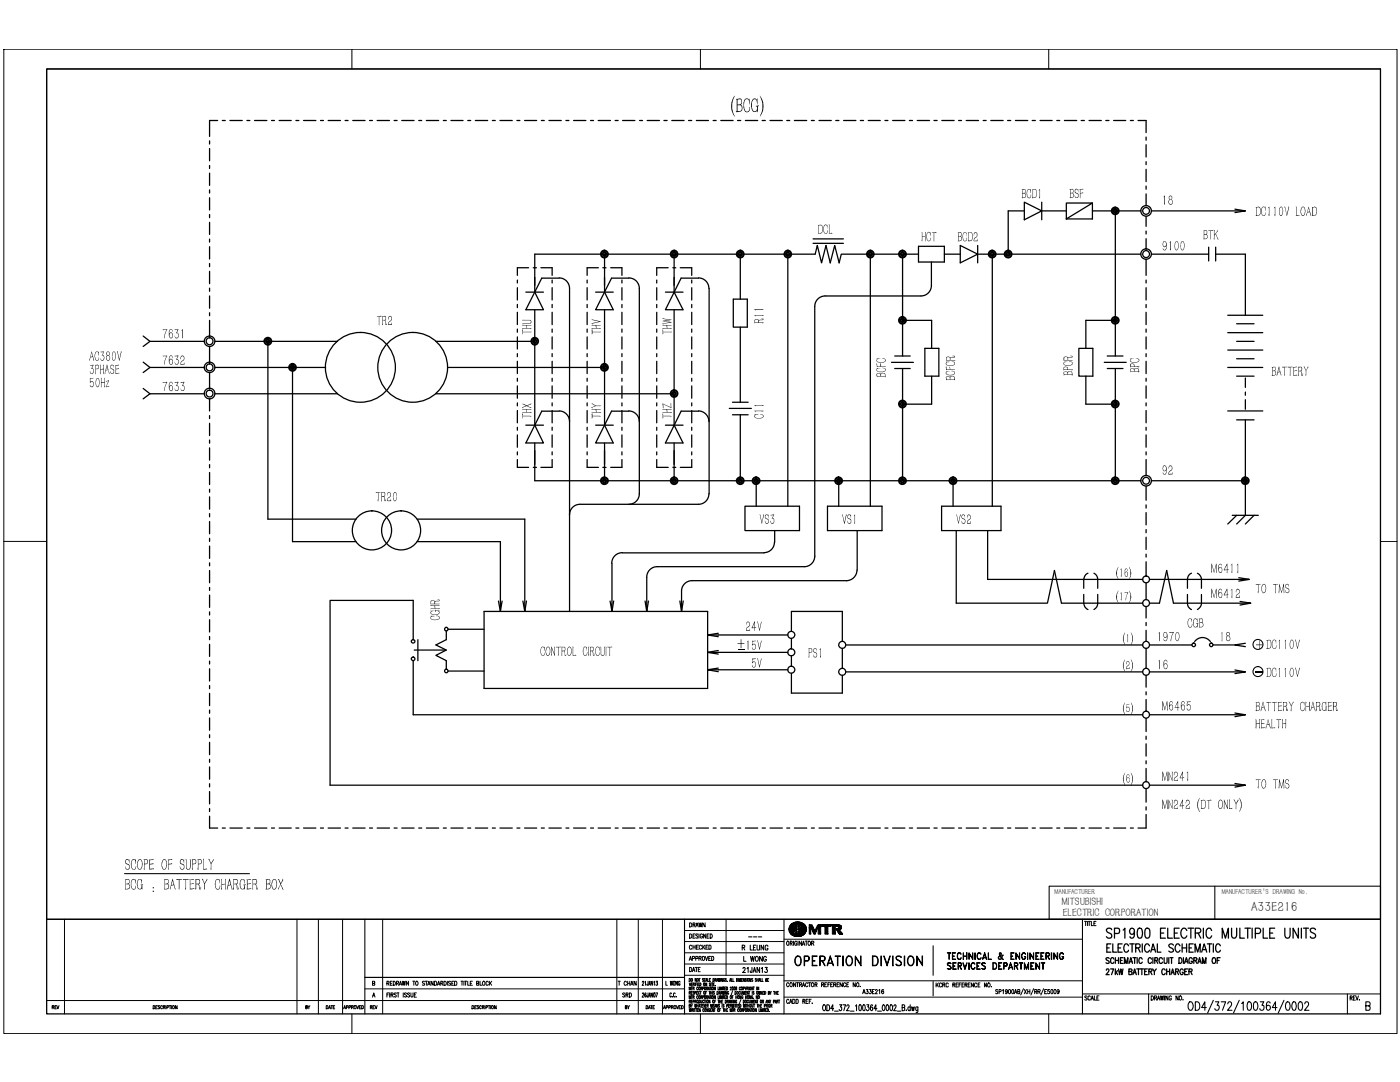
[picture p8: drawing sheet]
<svg xmlns="http://www.w3.org/2000/svg" width="279mm" height="216mm" viewBox="0 0 279 216" stroke-linecap="round" stroke-linejoin="round" font-family="sans-serif">
<defs><g id="words">
<text font-size="20.3" x="240.1" y="52.2">~1</text>
<g font-size="15">
<text x="167" y="133.7">i</text>
<text x="223.9" y="133.7">:::E~:::::</text>
</g>
<text font-size="13.6" x="161.7" y="101.3">I</text>
<text font-size="12.2" x="246.6" y="92.5">T</text>
<text font-size="11.2" x="146.6" y="101.3">·r</text>
<g font-size="10.1">
<text x="113.4" y="101.3">f</text>
<text x="119.6" y="101.3">•</text>
</g>
<text font-size="9.8" x="157.1" y="133.7">f&quot;'</text>
<g font-size="8.5">
<text x="106.3" y="77.5">I</text>
<text x="113.2" y="77.5">I</text>
<text x="173.2" y="77.5">I</text>
</g>
<g font-size="8.3">
<text x="179" y="101.3">•</text>
<text x="221.5" y="101.3">•</text>
</g>
<g font-size="8">
<text x="57.4" y="77.5">T (</text>
<text x="244.7" y="77.5">1</text>
</g>
<g font-size="7.7">
<text x="126.3" y="101.3">J • J</text>
<text x="140.9" y="133.7">1:</text>
</g>
<g font-size="7.1">
<text x="159.1" y="105">I</text>
<text x="164.7" y="105">I</text>
<text x="175.7" y="105">I</text>
<text x="199.4" y="105">I</text>
</g>
<g font-size="6.8">
<text x="178.4" y="77.5">T</text>
<text x="220.8" y="77.5">T</text>
<text x="227.6" y="101.3">y~</text>
</g>
<text font-size="6.7" x="153.2" y="111.5">J</text>
<text font-size="6.4" x="32.3" y="77.5">~:~:</text>
<g font-size="6">
<text x="102.8" y="77.5">!</text>
<text x="109.8" y="77.5">!</text>
<text x="116.8" y="77.5">!</text>
<text x="130.7" y="77.5">!</text>
<text x="137.6" y="77.5">!</text>
</g>
<g font-size="5.6">
<text x="85.7" y="119.7">g</text>
<text x="208.9" y="119.7">. . . . ....</text>
</g>
<g font-size="4.6">
<text x="136.4" y="186.7">I</text>
<text x="137.5" y="186.7">&quot;'&quot;</text>
<text x="156.2" y="186.7">I</text>
</g>
<text font-size="4.4" x="226.9" y="164.3">J</text>
<g font-size="3.8">
<text x="24.9" y="173.6">SCOPE OF SUPPLY</text>
<text x="24.8" y="177.5">BCG , BATTERY CHARGER BOX</text>
</g>
<g font-size="3.7">
<text x="41.5" y="24.9">r---------------------------------------------------------------------------7</text>
<text x="74.9" y="101.3">mao</text>
<text x="168" y="105">vs</text>
<text x="187.6" y="105">lvs2</text>
<text x="41.5" y="164.3">L___________________________________________________________________________</text>
</g>
<text font-size="3.5" x="228.4" y="31.5">I</text>
<g font-size="3.1">
<text x="220.6" y="187.4">SP1900 ELECTRIC MULTIPLE UNITS</text>
<text x="156.9" y="192.7">os,~;~RATION DIVISION I</text>
<text x="188.9" y="192.7">~~~gt- MGri~~RING</text>
</g>
<g font-size="3">
<text x="232.1" y="40.9">18</text>
<text x="250.5" y="43.1">lXl11 OV LOAD</text>
<text x="103" y="65.1">l;:,,I</text>
<text x="130.9" y="65.1">l~I</text>
<text x="146.1" y="65.1">LJ&quot;&quot;</text>
<text x="250.5" y="145.4">HEALTH</text>
</g>
<g font-size="2.9">
<text x="157.4" y="186.9">_MTR.</text>
<text x="237" y="201.2">0D4/372/100364/0002</text>
</g>
<g font-size="2.8">
<text x="223.9" y="142.2">fil_t</text>
<text x="249.7" y="181.7">A33E216</text>
<text x="220.7" y="190.2">ELECTRICAL SCHEMATIC</text>
</g>
<g font-size="2.7">
<text x="32.3" y="67.6">7631</text>
<text x="151.6" y="105">VS3</text>
<text x="170.3" y="105">I</text>
<text x="239.5" y="119.7">. M64I</text>
<text x="241.4" y="118.4">---;--To TMS</text>
<text x="241.6" y="114.4">M641 I</text>
<text x="148.8" y="125.9">24V</text>
<text x="231.8" y="142.2">M6465</text>
<text x="250.5" y="142.2">BATTERY CHARGER</text>
<text x="250.5" y="157.3">TO TMS</text>
</g>
<g font-size="2.6">
<text x="231.8" y="155.8">MN241</text>
<text x="231.8" y="161.5">MN242 (OT ONLY)</text>
</g>
<text font-size="2.5" x="228.4" y="110.7">1</text>
<g font-size="2.2">
<text x="211.9" y="180.6">MITSUBISHI</text>
<text x="212.1" y="182.7">ELECTRIC CORPORATION</text>
</g>
<g font-size="2.1">
<text x="228.5" y="77.5">1</text>
<text x="198" y="193.1">0</text>
<text x="220.5" y="194.6">27kW MllIRI' awlGER</text>
<text x="133.6" y="199.1">c.c.</text>
</g>
<text font-size="2" x="220.5" y="192.4">SCHEIIAllC aRCUr DINllWI IF</text>
<text font-size="1.7" x="148" y="189.7">R LENI</text>
<g font-size="1.5">
<text x="228.5" y="161.8">I</text>
<text x="210.5" y="178.4">MANUFACTURER</text>
<text x="243.8" y="178.4">MANUFACTURER'S DRAWING No.</text>
<text x="127.3" y="199.1">l26.1AND7I</text>
</g>
<g font-size="1.4">
<text x="228.5" y="28.1">I</text>
<text x="228.5" y="138.8">I</text>
<text x="137.6" y="186.9">DESIGNED</text>
<text x="149.3" y="186.9">_</text>
<text x="74.3" y="199.1">A</text>
<text x="76.3" y="199.1">IFlRSTISSUE</text>
<text x="124.2" y="199.1">SRD</text>
<text x="198.6" y="198.4">SP1900AB/XH/RR/E5009</text>
<text x="269.4" y="200.1">REV,</text>
</g>
<g font-size="1.3">
<text x="186.8" y="197">KCRCREFERENCENO.</text>
<text x="216.4" y="199.6">SCA~</text>
</g>
</g></defs>
<g fill="none" stroke="#000" stroke-width=".25">
<path d="M9.3 13.8h266.2v188.5h-266.2zM41.8 24v3.2M41.8 28.1v.6M41.8 29.6v2.5M41.8 33v.6M41.8 34.5v2.5M41.8 37.9v.6M41.8 39.5v2.4M228.7 24v2.5M228.7 32.3v.6M228.7 33.8v2.4M228.7 37.1v.7"/>
<path d="M228.7 38.7v2.4M41.8 42.8v.6M41.8 44.4v2.4M41.8 47.7v.6M41.8 49.2v2.5M41.8 52.6v.6M41.8 54.1v2.5M41.8 57.5v.6M41.8 59.1v2.4M103.3 55.9v.6M103.3 57.4v2.5M104.9 58.3h3.6"/>
<path d="M105.5 53.4h-2.2v1.5M106.4 53.4h.7M107.9 53.4h2.3v1.5M110.2 55.9v.6M110.2 57.4v2.5M117.2 55.9v.6M117.2 57.4v2.5M118.9 58.3h3.5M119.4 53.4h-2.2v1.5M120.3 53.4h.6M120.6 55.4v2.9l1.8 3.5h-3.5l3.1-6.3h3.5M120.6 50.7v6.2"/>
<path d="M121.9 53.4h2.2v1.5M124.1 55.9v.6M124.1 57.4v2.5M125.5 55.5a2.1 2.1 0 0 1 2.1 2.1v41M131.1 55.9v.6M131.1 57.4v2.5M132.8 58.3h3.5M133.3 53.4h-2.2v1.5M134.3 53.4h.6M134.5 50.7v7.6l1.8 3.5h-3.5l3.1-6.3h3.5a2.02 2.02 0 0 1 2.1 2.1v41M135.8 53.4h2.2v1.5M138 55.9v.6"/>
<path d="M138 57.4v2.5M146.3 59.7h2.8v5.6h-2.8zM147.7 50.7v9M157.2 50.7v50.3M162.3 47.7h6M162.3 48.6h6M173.7 50.7v50.3M180.1 50.7v20.3M183.3 49.1h5.2v3.2h-5.2zM183.3 50.7h-15.4l-.4 1.8-.9-3.5-.9 3.5-.9-3.5-.8 3.5-.9-3.5-.4 1.7h-56v7.6l1.8 3.5h-3.6l3.2-6.3h3.5a2.02 2.02 0 0 1 2.1 2.1v64.4M185.9 52.3v4.6a2.09 2.09 0 0 1-2.1 2.2h-19.1a2.08 2.08 0 0 0-2.1 2M188.5 50.7h3.1"/>
<path d="M191.6 49l3.5 1.7-3.5 1.8zM195.1 50.7h32.6M195.1 49v3.5M198 50.7v50.3M204.4 40.3l3.5 1.8-3.5 1.8zM204.4 42.1h-3.2v8.6M207.9 42.1h4.9M207.9 40.3v3.6M212.8 40.5h5.2l-5.2 3.2zM218 40.5v3.2h-5.2M218 42.1h9.7M222.6 42.1v28.9"/>
<path d="M228.7 43.1v2.1M228.7 46.1v.6M228.7 47.6v2.1M228.7 51.7v3.2M228.7 55.9v.6M228.7 57.4v2.5M229.8 50.7h11.4M229.8 42.1h18.7M248.5 50.7v12.2M28.6 72.3l1.3 1-1.3 1M28.6 67.1l1.3 1-1.3 1M28.6 77.5l1.3 1.1"/>
<path d="M29.9 78.6h10.9M29.9 73.3h10.9M29.9 68.1h10.9M29.9 78.6l-1.3 1M41.8 62.4v.6M41.8 63.9v3.2M41.8 69.1v3.2M41.8 74.3v3.2M41.8 79.6v2.4M42.9 78.6h24.5M42.9 73.3h22.1M42.9 68.1h24.5"/>
<path d="M53.5 68.1v35.5h17.5M58.4 73.3v34.8h12.6M87 78.6h47.5M87 68.1h19.7M89.3 73.3h31.3M103.3 60.7v.7M103.3 67.2v2.4M103.3 70.6v.6M106.7 61.8v23l1.8 3.6h-3.6l3.2-6.4h3.5a2.04 2.04 0 0 1 2.1 2.1M110.2 60.7v.7M110.2 62.3v2.5M110.2 65.7v.6"/>
<path d="M110.2 67.2v2.4M117.2 60.7v.7M117.2 62.3v2.5M117.2 65.7v.6M117.2 67.2v2.4M120.6 61.8v23l1.8 3.6h-3.5l3.1-6.4h3.5M124.1 60.7v.7M124.1 62.3v2.5M124.1 65.7v.6M124.1 67.2v2.4M124.1 70.6v.6M124.1 72.1v2.4"/>
<path d="M124.1 75.5v.6M124.1 77v2.5M131.1 60.7v.7M131.1 65.7v.6M131.1 67.2v2.4M131.1 70.6v.6M134.5 61.8v23l1.8 3.6h-3.5l3.1-6.4h3.5a2.11 2.11 0 0 1 2.1 2.1M138 60.7v.7M138 62.3v2.5M138 65.7v.6M138 67.2v2.4M138 70.6v.6"/>
<path d="M147.7 65.3v15M162.6 61.2v49.8M180.1 63.9h5.8v5.6M180.1 73.5v22.4M184.6 69.5h2.8v5.6h-2.8zM185.9 75.1v5.5h-5.8M215.3 69.5h2.8v5.6h-2.8zM216.7 75.1v5.5h5.9M222.6 73.5v22.4M222.6 63.9h-5.9v5.6M228.7 60.7v.7M228.7 62.3v2.5"/>
<path d="M228.7 65.7v.6M228.7 67.2v2.4M228.7 70.6v.6M228.7 72.1v2.4M228.7 77v2.5M245 73.3h7M245 66.4h7M245 69.9h7M245 62.9h7M246.8 68.1h3.5M246.8 64.6h3.5M248.5 79.8v1.9"/>
<path d="M41.8 82.9v.6M41.8 84.5v2.4M41.8 87.8v.6M41.8 89.4v2.4M41.8 92.7v.6M41.8 94.3v2.4M41.8 97.6v.6M41.8 99.1v2.5M103.3 80.4v.6M103.3 81.9v2.5M103.3 85.3v.6M103.3 86.8v2.4"/>
<path d="M103.3 90.2v.6M103.3 91.7v1.6h2.2M104.9 84.8h3.6M106.4 93.3h.7M106.7 88.4v7.5h121M107.9 93.3h2.3M110.2 80.4v.6M110.2 81.9v2.5M110.2 85.3v.6M110.2 86.8v2.4M110.2 90.2v.6M117.2 80.4v.6"/>
<path d="M117.2 81.9v2.5M117.2 85.3v.6M117.2 86.8v2.4M117.2 90.2v.6M118.9 84.8h3.5M120.6 88.4v7.5M124.1 80.4v.6M124.1 81.9v2.5M124.1 85.3v.6M124.1 86.8v2.4M124.1 90.2v.6M124.1 91.7v1.6"/>
<path d="M125.5 82a2.12 2.12 0 0 1 2.1 2.1M131.1 80.4v.6M131.1 81.9v2.5M131.1 85.3v.6M131.1 86.8v2.4M131.1 90.2v.6M131.1 91.7v1.6M132.8 84.8h3.5M134.5 88.4v7.5M138 80.4v.6M138 81.9v2.5M138 85.3v.6"/>
<path d="M138 86.8v2.4M138 90.2v.6M138 91.7v1.6M145.5 81.5h4.4M146.2 82.8h3.1M146.2 80.3h3.1M147.7 82.8v13.1M190.2 95.9v5.1M228.7 80.4v.6M228.7 81.9v2.5M228.7 85.3v.6M228.7 86.8v2.4"/>
<path d="M228.7 90.2v.6M228.7 91.7v3.2M229.8 95.9h18.7M248.5 83.8v19l-1.7 1.8M41.8 102.5v.6M41.8 104.1v2.4M41.8 107.4v.6M41.8 109v2.4M41.8 112.3v.6M41.8 113.8v2.5M41.8 117.2v.6M41.8 118.7v2.5"/>
<path d="M83.3 108.1h16.6v13.9M83.3 103.6h21.4v18.4M99.5 119.9l.4 2.1 .3-2.1M104.4 119.9l.3 2.1 .4-2.1M115.8 100.6h23.6M122.1 112.4v9.6l-.3-2.1M122.5 119.9l-.4 2.1M124.2 110.3h28.3M124.2 110.3a2.1 2.1 0 0 0-2.1 2.1M128.7 119.9l.4 2.1 .3-2.1M129.1 115.2v6.8M135.7 119.9l.3 2.1 .4-2.1"/>
<path d="M136 118v4M138.1 115.9a2.08 2.08 0 0 0-2.1 2M138.1 115.9h30.9M159.6 101h-10.9v4.9h10.9M162.6 111a2.09 2.09 0 0 1-2.1 2.1h-29.4a2.08 2.08 0 0 0-2 2M165.1 105.9h10.9M165.1 101h10.9M171 113.7a2.12 2.12 0 0 1-2.1 2.2M171.1 105.9v7.8M190.8 105.9v14.5h18.2l1.4-6.6 1.4 6.6h16.2M197.1 105.9v9.7h30.9M199.8 101h-11.9v4.9h11.9"/>
<path d="M217.1 114.4a1.28 1.28 0 0 0-.8 1.2v1.8M218.3 114.4h.1a1.33 1.33 0 0 1 .7 1.2v1.8M228.7 105.7v.6M228.7 107.2v2.4M228.7 112.1v2.8M228.7 116.3v3.3M229.4 115.6h19.9M237.8 114.4a1.2 1.2 0 0 0-.8 1.2v1.8M239 114.4h.1a1.49 1.49 0 0 1 .7 1.2v1.8M245.9 102.8h5.2M246.8 102.8l-1.8 1.8M247.2 115.3l2.1 .3-2.1 .4"/>
<path d="M250.3 102.8l-1.8 1.8M41.8 122.1v.6M41.8 123.7v2.4M41.8 127v.6M41.8 128.6v2.4M41.8 131.9v.6M41.8 133.4v2.5M41.8 136.8v.6M41.8 138.3v2.5M82.5 127.6v-7.8h-16.6v36.9h162.1M82.5 131.8v10.8h145.5M82.7 129.7h6.4"/>
<path d="M83.4 127.6v4.2M89.1 125.9v1.7l-2.1 1.1 2.1 1-2.1 1.1 2.1 1v1.8M89.4 133.9h7.2M89.4 125.6h7.2M96.6 122h44.6v15.4h-44.6zM143.3 133.6h13.9M143.3 130.2h13.9M143.3 126.7h13.9M157.9 134.4v3.9h10.2M168.1 122h-10.2v4M168.8 134.1h59.2M168.8 128.7h59.2"/>
<path d="M229.4 120.4h2l1.4-6.6 1.4 6.6M41.8 141.7v.6M41.8 143.3v2.4M41.8 146.6v.6M41.8 148.1v2.5M41.8 151.5v.6M41.8 153v2.5M41.8 156.4v.6M41.8 157.9v2.5M228.7 143.3v2.7M228.7 146.9v.6M228.7 148.4v2.5"/>
<path d="M228.7 151.8v.6M228.7 153.3v2.7M228.7 157.4v2.7M229.4 142.6h19.1M229.4 156.7h19.1M246.5 142.3l2 .3-2 .4M246.5 156.3l2 .4-2 .4M9.3 183.4h266.2"/>
<circle cx="228.7" cy="50.7" r="1.05"/>
<circle cx="228.7" cy="42.1" r=".68"/>
<circle cx="228.7" cy="42.1" r="1.06"/>
<circle cx="228.7" cy="50.7" r=".69"/>
<circle cx="41.8" cy="73.3" r="1.05"/>
<circle cx="41.8" cy="68.1" r="1.05"/>
<circle cx="41.8" cy="78.5" r=".68"/>
<circle cx="41.8" cy="78.5" r="1.06"/>
<circle cx="41.8" cy="73.3" r=".69"/>
<circle cx="41.8" cy="68.1" r=".69"/>
<circle cx="71.9" cy="73.3" r="7"/>
<circle cx="82.4" cy="73.3" r="7"/>
<circle cx="228.7" cy="95.9" r=".68"/>
<circle cx="228.7" cy="95.9" r="1.06"/>
<circle cx="74.2" cy="105.8" r="3.9"/>
<circle cx="80.1" cy="105.8" r="3.9"/>
<circle cx="228.7" cy="115.6" r=".68"/>
<circle cx="82.4" cy="128" r=".35"/>
<circle cx="82.4" cy="131.5" r=".36"/>
<circle cx="89.1" cy="133.9" r=".35"/>
<circle cx="89.1" cy="125.5" r=".35"/>
<circle cx="228.7" cy="156.7" r=".69"/>
</g>
<g fill="none" stroke="#000" stroke-width=".21">
<path d="M24.8 174.3h25M209.4 176.8h66.1v6.6h-66.1zM242.4 176.8v6.6M72.8 183.4v18.9M136.6 183.4v18.9M148.3 193.3a.22 .22 0 0 1 .3-.2 .22 .22 0 0 1 .1 .3l-.5 .7h.6M148.4 190.8v1h.5M149.1 193.3l.2-.3v1.1M149.8 190.8l.2 1 .2-1 .2 1 .1-1M150.1 193v.9l-.2 .2-.1-.1-.1-.3M150.3 194.1l.3-1.1 .3 1.1M150.4 186.9h.6"/>
<path d="M150.4 193.7h.3M150.9 190.9a.45 .45 0 0 1 .5 .4 .45 .45 0 0 1-.5 .5l-.2-.2zM151.3 186.9h.7M151.6 193v1.1l-.5-1.1v1.1M152 193.3l.1-.3v1.1M152.1 190.8v1l-.5-1v1M152.7 193h.4l-.2 .4a.3 .3 0 0 1 .2 .5 .3 .3 0 0 1-.4 0l-.1-.1M153 191.1l-.2-.2a.45 .45 0 0 0-.5 .3 .45 .45 0 0 0 .2 .5l.1 .1 .3-.1 .1-.3h-.3M156.5 183.4v18.9M186.2 188.7v5.9M186.2 195.8v2.9M216 183.4v18.9"/>
<path d="M164.3 200.7l.1-.2a.67 .67 0 0 1 0 1.2l-.2-.5zM165 200.5a.59 .59 0 0 1 .6 .6 .59 .59 0 0 1-.6 .6zM166.4 201.3h-.6l.4-.8v1.2M166.5 201.8h.8M167.6 200.5h.4l-.3 .4a.35 .35 0 0 1 .3 .4 .35 .35 0 0 1-.4 .3l-.1-.2M168.2 200.5h.5l-.3 1.2M169 200.8v-.2a.24 .24 0 0 1 .4 0 .24 .24 0 0 1 0 .3l-.4 .8h.5M169.7 201.8h.7M170.7 200.7l.2-.2v1.2M171.5 200.6l.1-.1a.73 .73 0 0 1 0 1.2l-.2-.3zM172.3 200.6l.1-.1a.73 .73 0 0 1 0 1.2l-.2-.3zM173 200.5h.4l-.2 .4a.35 .35 0 0 1 .2 .5 .35 .35 0 0 1-.5 .1v-.1"/>
<path d="M174.2 200.7l-.2-.2a.73 .73 0 0 0-.1 1.2l.3-.2v-.4l-.3-.2-.2 .4M175 201.3h-.6l.4-.8v1.2M175.1 201.8h.8M176.2 200.6l.1-.1a.73 .73 0 0 1 0 1.2l-.2-.5zM177 200.6v-.1a.68 .68 0 0 1 0 1.2l-.2-.5zM177.7 200.6l.1-.1a.68 .68 0 0 1 0 1.2l-.2-.5zM178.4 200.8v-.2a.24 .24 0 0 1 .4 0 .24 .24 0 0 1 0 .3l-.4 .8h.5M179.1 201.8h.7M180 201h.5l.1-.4-.6-.1v1.2l.6-.2v-.3l-.2-.2M180.9 201.5h.1M181.7 201l-.1-.1a.39 .39 0 0 0-.4 .4 .39 .39 0 0 0 .3 .4l.2-.2M181.7 200.5v1.2"/>
<path d="M181.9 200.9l.2 .8 .1-.8 .1 .8 .2-.8M183.2 200.9v1l-.4 .1M183.2 201l-.1-.1a.39 .39 0 0 0-.4 .4 .39 .39 0 0 0 .3 .4l.2-.2M272.6 200.7h.7v-.7l-.7-.1v1.7l.7-.1 .1-.6-.3-.2"/>
</g>
<g fill="#000">
<path d="M146.6 19.1v.1l-.5 1.4v1.2l.6 1.4-.4-.4-.4-1.2 .1-1.2zM148.7 19.7l.5-.1 .3 .3 .1-.2v1.1l-.1-.4a.49 .49 0 0 0-.5-.6 .49 .49 0 0 0-.5 .6v1.3l.2 .4 .3 .2a.59 .59 0 0 0 .6-.7l.1-.3-.1 .4a.61 .61 0 0 1-.5 .7 .61 .61 0 0 1-.6-.7l-.1-1.3zM150.2 19.8l.5-.2 .3 .3 .2-.3v1.2l-.2-.4a.47 .47 0 0 0-.4-.6 .47 .47 0 0 0-.5 .6v1.1l.1 .4a.47 .47 0 0 0 .7 .2 .47 .47 0 0 0 .2-.6v-.2l-.3-.2 .5-.1 .2 .2h-.2v1.2l-.2-.4a.54 .54 0 0 1-.6 .3 .54 .54 0 0 1-.5-.5l-.1-1.1zM151.6 19.1l.6 1 .2 1.1-.1 .8-.6 1.2 .4-1.4v-1.2zM205 37.9l.2-.2h.3l.2 .2v-.2v.8v-.2a.36 .36 0 0 0-.4-.5 .36 .36 0 0 0-.3 .6l.1 .7a.33 .33 0 0 0 .4 .3 .33 .33 0 0 0 .2-.4l.1-.1-.1 .5a.47 .47 0 0 1-.7 0 .47 .47 0 0 1-.1-.6zM207.4 37.8l.2-.1-.1 1.9-.1-.2zM214.6 37.7h.3l.2 .2 .1-.2v.7l-.1-.3a.32 .32 0 0 0-.3-.3 .32 .32 0 0 0-.3 .4 .32 .32 0 0 0 .3 .3l.4 .2 .1 .4a.38 .38 0 0 1-.4 .4 .38 .38 0 0 1-.4-.4v-.2v.2a.34 .34 0 0 0 .6 .1 .34 .34 0 0 0-.2-.5l-.1-.1a.57 .57 0 0 1-.2-.9zM215.4 37.8l.8-.1-.6 .2v.6h.6l-.6 .1v1zM164.5 44.9l.3-.1 .3 .2v-.1v.7v-.3a.33 .33 0 0 0-.4-.4 .33 .33 0 0 0-.3 .5l.1 .9a.31 .31 0 0 0 .4 .2 .31 .31 0 0 0 .2-.4l.1-.2v.5l-.2 .2-.3 .1-.3-.3-.1-1.1zM165.4 44.8l.2 .1-.1 1.6 .5-.1 .1 .2h-.7zM183.9 46.3l.2 .1v.8l.5-.1v-.9l.1 .2v1.8l-.1-1-.5 .1-.1 .9-.1-.2zM185 46.4l.4-.1 .2 .2 .1-.2v.8l-.1-.2a.33 .33 0 0 0-.2-.5 .33 .33 0 0 0-.4 .4v.6l.1 .4a.32 .32 0 0 0 .4 .2 .32 .32 0 0 0 .2-.4l.1-.1-.1 .4-.2 .2a.52 .52 0 0 1-.6-.7z"/>
<path d="M185.9 46.4l.9-.1 .1 .1h-.5v1.8l-.1-.2 .1-1.6zM192.3 46.4l.4-.1 .2 .2v-.1v.7v-.3a.35 .35 0 0 0-.4-.4 .35 .35 0 0 0-.3 .5v.7a.36 .36 0 0 0 .2 .4 .36 .36 0 0 0 .4 0l.2-.5v.4l-.3 .2h-.4l-.1-.3-.1-.9zM194.5 46.4h.4l.1 .1 .1 .4-.2 .4-.4 .2-.1 .5h.6l.1-.4v.5h-.8l.1-.5 .5-.4v-.4a.3 .3 0 0 0-.3-.4 .3 .3 0 0 0-.2 .5v.1zM233.6 48.1v1.9l-.1-.2 .1-1.5-.2 .2zM18 75.4l.1 .1h.6l-.7 .1 .1 .6a.47 .47 0 0 1 .6 .1 .47 .47 0 0 1 0 .6 .38 .38 0 0 1-.5 .3 .38 .38 0 0 1-.3-.5l.1 .2a.38 .38 0 0 0 .6 .1 .38 .38 0 0 0 0-.6 .28 .28 0 0 0-.3-.2 .28 .28 0 0 0-.3 .3l-.1-.2zM17.9 72.9h.8l-.4 .6h.2l.2 .3v.5l-.2 .3a.39 .39 0 0 1-.6-.4l.1-.1a.35 .35 0 0 0 .4 .4 .35 .35 0 0 0 .2-.5 .27 .27 0 0 0 0-.3 .27 .27 0 0 0-.3-.1l-.1-.1 .3-.6-.5 .1zM19 70.3l.5-.2 .1 .2 .1-.2v.8l-.1-.2a.35 .35 0 0 0-.3-.5 .35 .35 0 0 0-.3 .5v.7a.37 .37 0 0 0 .2 .4 .37 .37 0 0 0 .4-.1l.2-.5-.1 .4a.42 .42 0 0 1-.5 .3 .42 .42 0 0 1-.3-.5v-.6zM20 72.7l.1 .2v.8l.6-.1-.1-.9 .1 .2v1.8l-.1-.2 .1-.8h-.6l-.1 .9zM20.2 75.4l.1 .1-.1 .8 .6-.1v-.8l.1 .1v1.8l-.1-.9h-.6v.9zM20 70.2l.7-.1 .1 .1-.4 .6 .3 .1 .1 .3-.2 .7a.39 .39 0 0 1-.5 0 .39 .39 0 0 1 0-.5 .37 .37 0 0 0 .4 .4 .37 .37 0 0 0 .2-.6l-.1-.3-.2 .1-.1-.1 .4-.7-.5 .1zM21.1 76l.7-.1-.6 1.2 .5-.1 .1 .1-.6 .2-.1-.2 .5-1.1-.4 .2zM22.1 72.9l.1-.1 .4 .1 .1-.1v.7l-.1-.3a.31 .31 0 0 0-.3-.2 .31 .31 0 0 0-.3 .3 .31 .31 0 0 0 .4 .3 .48 .48 0 0 1 .4 .6 .48 .48 0 0 1-.7 .2l-.1-.4 .1 .2a.37 .37 0 0 0 .4 .2 .37 .37 0 0 0 .3-.4 .37 .37 0 0 0-.4-.3l-.4-.3z"/>
<path d="M23 72.9h.7l-.5 .1v.6h.5l-.5 .1v.8l.5-.1 .1 .1-.8 .1zM23.4 70.1l.1 .1 .3 1.5 .4-1.6 .1 .1-.5 1.8zM32.4 71l.9-.1 .1 .2-.5 .9v.8l-.2-.2 .2-.7 .3-.8h-.6zM34.8 71l.8-.1v.1l-.3 .6h.1l.2 .3v.6a.37 .37 0 0 1-.4 .3 .37 .37 0 0 1-.3-.5v-.1l.2 .4a.46 .46 0 0 0 .5-.2 .46 .46 0 0 0-.1-.6l-.4-.1 .4-.6h-.6zM36.1 71.1l.4-.1 .3 .2v.5l-.6 .5-.1 .4h.6l.1-.3v.4l-.8 .1 .1-.6 .5-.4 .1-.3a.33 .33 0 0 0-.4-.4 .33 .33 0 0 0-.2 .5l-.1 .1zM75.2 63.1l.8-.1 .2 .1-.5 .1v1.7l-.1-.2v-1.5zM77.6 63.1l.1-.1a.54 .54 0 0 1 .5 .4 .54 .54 0 0 1-.2 .7l-.4 .2v.4h.5l.1-.4v.5l-.7 .1v-.6l.6-.4v-.4a.33 .33 0 0 0-.4-.3 .33 .33 0 0 0-.1 .5l-.1 .1v-.4zM104.2 65.8l.2-.1v.5h1.7l-.2 .1h-1.5l-.1 .4zM118 63.8l.2-.1 1.7 .5-1.9 .4 .2-.1 1.4-.3zM118.1 65.8h.1v.4h1.8l-.3 .1h-1.5l-.1 .4zM118.2 64.8l1.8 .1h-1v.6h1l-1.9 .1 .1-.2 .8 .1-.1-.6h-.9zM132.2 65.8l.1-.1v.5h1.8l-.2 .1h-1.6l-.1 .4z"/>
<path d="M150.5 61.7l1.9 .1h-1.7l.1 .2zM188.8 74.1h.7h-.2a.35 .35 0 0 0-.5 .4 .35 .35 0 0 0 .6 .3h.7a.35 .35 0 0 0 .4-.4 .35 .35 0 0 0-.5-.3l-.1-.1h.3a.43 .43 0 0 1 .4 .6 .43 .43 0 0 1-.7 .2h-.9a.34 .34 0 0 1-.2-.3 .34 .34 0 0 1 .1-.4zM188.8 73.1l.1 .6h.7v-.5l.1 .5h.9l-1.8 .2zM188.8 72.2h.7l-.3 .1a.34 .34 0 0 0-.3 .4 .34 .34 0 0 0 .5 .2l.8-.1a.34 .34 0 0 0 .3-.4 .34 .34 0 0 0-.5-.2l-.1-.1 .5 .1 .2 .1a.58 .58 0 0 1-.8 .7h-.4l-.5-.2a.3 .3 0 0 1-.2-.3 .3 .3 0 0 1 .2-.2zM212.3 72.2h.7l-.3 .1a.32 .32 0 0 0-.4 .3 .32 .32 0 0 0 .5 .3l.9-.1a.34 .34 0 0 0 .3-.4 .34 .34 0 0 0-.5-.2l-.1-.1 .6 .2v.5l-.6 .2-1-.1a.34 .34 0 0 1-.2-.4 .34 .34 0 0 1 .2-.3zM225.5 71.5h.8l-.4 .1a.33 .33 0 0 0-.3 .4 .33 .33 0 0 0 .5 .3l.8-.1a.31 .31 0 0 0 .3-.2 .31 .31 0 0 0-.1-.4l-.4-.1 .5 .1a.36 .36 0 0 1 .2 .4 .36 .36 0 0 1-.5 .3h-.9l-.3-.1-.2-.2 .2-.4zM255.9 73.2h.9l.1 .1h-.5v1.8l-.1-1.8h-.3zM257 73.2h.9l.1 .1h-.5v1.8l-.1-1.8zM258.1 73.2h.8l-.7 .2v.6h.7l-.7 .1v.7h.6l.2 .1-.9 .1zM260.2 73.1l.2 .1 .2 .7 .5-.8-.1 .4a1.67 1.67 0 0 0-.4 1.5v-.5a1.07 1.07 0 0 0-.3-1.1zM104.3 82.5l.1 .5h1.7l-1.7 .1-.1 .4-.1-.9zM104.2 80.6h.2l.7 .3 1-.4-.9 .5 .9 .4h-.3l-.7-.4-.9 .4 .1-.2 .7-.2z"/>
<path d="M104.2 81.7l.2-.1h1.7l-.2 .1h-.8l.1 .6h.9l-1.9 .1 .2-.1h.7l-.1-.6zM118.2 82.5v.5h1.8l-1.8 .1-.1 .4zM118 80.6l.2-.1 .2 .1a1.54 1.54 0 0 0 1.5 .3l-.1 .2-.9-.1-.9 .4 .1-.2 .7-.2zM118 81.7l.2-.1h1.7l-.1 .1h-.8v.6h1l-1.9 .1 .1-.1h.8l-.1-.6zM132.3 82.5v.5h1.8l-1.8 .1 .1 .3-.2 .1zM132.3 80.5l1.6 .8-.1-.7 .1-.1 .1 .8-.1 .1-1.6-.7 .1 .6-.1 .1-.1-.8zM132.2 81.7l.1-.1h1.8l-.2 .1h-.8l.1 .6h.9l-1.9 .1 .1-.1h.8l-.1-.6zM150.5 82h1.9h-1.7l.1 .3zM150.5 80.8l1.9 .1-.2 .1-1.5-.1 .1 .2zM150.6 82.7h.7l-.3 .1a.33 .33 0 0 0-.3 .3 .33 .33 0 0 0 .4 .3h.7l.5-.2-.2-.4-.4-.2 .6 .2a.58 .58 0 0 1-.2 .6 .58 .58 0 0 1-.6 .1l-.8-.1a.31 .31 0 0 1-.2-.3 .31 .31 0 0 1 .2-.3zM233.3 93a.51 .51 0 0 1 .7 .2 .51 .51 0 0 1-.2 .7l-.5 .3v.4l.6-.1 .1-.3v.5h-.8l.1-.6 .5-.4v-.4a.28 .28 0 0 0-.2-.3 .28 .28 0 0 0-.3 .3l-.1 .3zM223.1 113.2l-.2 .6v1.1l.3 .7-.3-.4-.1-.7v-.8z"/>
<path d="M223.7 113.5h.1v1.6l-.1-1.5-.1 .1zM225.3 113.2l.3 .3 .2 .7-.1 .8-.4 .6 .3-.7v-1.1zM85.9 122.9h.8l-.3 .1a.34 .34 0 0 0-.4 .4 .34 .34 0 0 0 .5 .2h.7a.34 .34 0 0 0 .4-.1 .34 .34 0 0 0-.1-.4l-.5-.2h.4a.42 .42 0 0 1 .3 .5 .42 .42 0 0 1-.6 .3h-.5l-.5-.1a.31 .31 0 0 1-.2-.3 .31 .31 0 0 1 .2-.3zM108 129.2h.1a.32 .32 0 0 1 .5 0l.1-.1v.7l-.1-.3a.36 .36 0 0 0-.4-.3 .36 .36 0 0 0-.3 .5l.1 .6a.35 .35 0 0 0 .4 .5 .35 .35 0 0 0 .3-.5v-.2v.3a.41 .41 0 0 1-.5 .5 .41 .41 0 0 1-.3-.6v-.8zM110 129l.7 1.6-.1-1.6 .2 .2-.1 1.7-.6-1.5v1.5l-.1-.2zM111 129.1h.9l-.4 .1v1.7l-.2-.2 .1-1.5h-.3zM114.3 129l.1 .1v1.6l.5-.1 .1 .2-.7 .1zM116.5 129.1l.4-.1 .2 .2v-.1v.7v-.3a.31 .31 0 0 0-.4-.4 .31 .31 0 0 0-.2 .4l-.1 .7 .2 .5a.33 .33 0 0 0 .4 0 .33 .33 0 0 0 .1-.4l.1-.2-.1 .7-.4 .1-.2-.2-.2-.8zM117.4 129l.2 .2-.1 1.7zM119 129.2v-.1a.3 .3 0 0 1 .5 .1l.1-.1v.7l-.1-.1a.36 .36 0 0 0-.2-.6 .36 .36 0 0 0-.4 .5v.7a.37 .37 0 0 0 .2 .4 .37 .37 0 0 0 .4-.1l.2-.5-.1 .4a.42 .42 0 0 1-.5 .3 .42 .42 0 0 1-.3-.5v-.7zM119.8 129l.2 .2v1.1a.35 .35 0 0 0 .4 .4 .35 .35 0 0 0 .2-.6l-.1-1.1 .2 .2-.1 1.2a.43 .43 0 0 1-.5 .4 .43 .43 0 0 1-.2-.7zM120.9 129l.1 .2v1.7l-.1-.2z"/>
<path d="M121.2 129.1l.9-.1 .1 .2h-.4v1.7l-.2-.2 .1-1.5h-.4zM147.8 127.6h.2v.8h.5v.1h-.5v.8h-.2v-.8h-.6v-.1h.6zM147.2 129.6h1.4v.2h-1.4zM149.3 127.8v1.9l-.1-1.7-.1 .1zM150.1 127.8l.7 .1-.6 .1v.6l.1-.1a.58 .58 0 0 1 .5 .3 .58 .58 0 0 1-.1 .7l-.2 .1a.4 .4 0 0 1-.4-.5l.1 .2a.36 .36 0 0 0 .5 .2 .36 .36 0 0 0 0-.6 .3 .3 0 0 0-.2-.3 .3 .3 0 0 0-.3 .2zM150.1 131.4h.7l-.6 .2v.5a.55 .55 0 0 1 .7 .2 .55 .55 0 0 1-.2 .7l-.2 .2a.37 .37 0 0 1-.4-.6v.2a.37 .37 0 0 0 .6 .2 .37 .37 0 0 0 0-.6 .3 .3 0 0 0-.2-.3 .3 .3 0 0 0-.3 .2zM151.1 127.8l.2 .1 .3 1.5 .3-1.6 .1 .1-.4 1.8zM151.1 131.3l.2 .1 .3 1.5 .3-1.6 .1 .2-.4 1.7zM224.5 154.2l-.3 1.5 .3 1-.4-1v-.6zM225.7 154.2l.4 .9v.7l-.4 .9 .3-1-.1-.9z"/>
<path d="M146.9 19.7h.5a.48 .48 0 0 1 .6 .1 .48 .48 0 0 1 0 .6v.2a.42 .42 0 0 0 .1 .7l.1 .3a.87 .87 0 0 1-1.1 .8l-.2-.1 .1-.1v-2.3zM147.2 19.9v1l.3-.1a.53 .53 0 0 0 .5-.4 .53 .53 0 0 0-.4-.6zM147.2 21v1.2h.5l.3-.2v-.7a.42 .42 0 0 0-.6-.3z"/>
<path d="M203.9 37.8l.4-.1a.48 .48 0 0 1 .4 .4 .48 .48 0 0 1-.1 .5l.2 .2v.4l-.3 .3-.5 .1-.1-.1zM204.1 37.9v.6h.2a.36 .36 0 0 0 .3-.3 .36 .36 0 0 0-.2-.4zM204.1 38.7v.7h.1a.4 .4 0 0 0 .5-.4 .4 .4 0 0 0-.4-.4z"/>
<path d="M206 37.8l.4-.1a.68 .68 0 0 1 .5 1l-.2 .7-.6 .2-.1-.1 .1-.1v-1.5zM206.2 37.9v1.5h.1a.75 .75 0 0 0 .5-1l-.1-.5z"/>
<path d="M213.4 37.8l.4-.1a.38 .38 0 0 1 .4 .2 .38 .38 0 0 1 0 .4 .24 .24 0 0 0-.1 .2 .24 .24 0 0 0 .2 .2v.4l-.1 .3-.7 .1 .1-1.6zM213.7 37.8v.7h.3l.2-.2a.34 .34 0 0 0 0-.3 .34 .34 0 0 0-.4-.2zM213.7 38.6v.8l.4-.1 .1-.3a.37 .37 0 0 0-.4-.4z"/>
<path d="M163.2 44.9h.8l.2 .2v1.2l-.4 .3h-.6l.2-.1v-1.5zM163.5 45l-.1 1.5 .6-.1 .1-.1v-.8a.42 .42 0 0 0-.1-.5 .42 .42 0 0 0-.5 0z"/>
<path d="M191.1 46.4h.4a.4 .4 0 0 1 .4 .1 .4 .4 0 0 1 0 .5l-.1 .2 .2 .2-.1 .6-.7 .1zM191.3 46.5v.6h.3a.35 .35 0 0 0 .2-.3 .35 .35 0 0 0-.3-.4zM191.3 47.2v.8h.3a.39 .39 0 0 0 .3-.5 .39 .39 0 0 0-.4-.3z"/>
<path d="M193.2 46.4h.3a.63 .63 0 0 1 .6 .9v.4l-.2 .3-.7 .1zM193.4 46.4l-.1 1.6h.2a.68 .68 0 0 0 .5-1l-.1-.5z"/>
<path d="M232.2 48.1l.5 .1 .1 .4v.9l-.1 .2a.36 .36 0 0 1-.5 .2 .36 .36 0 0 1-.1-.5v.2a.34 .34 0 0 0 .5 .2 .34 .34 0 0 0 .1-.5v-.3v.1a.4 .4 0 0 1-.6 .1 .4 .4 0 0 1-.1-.5zM232.3 48.3l-.2 .5a.31 .31 0 0 0 .3 .4 .31 .31 0 0 0 .3-.4v-.1a.38 .38 0 0 0-.4-.5z"/>
<path d="M18.3 70.1l.5 1.9-.3-.8-.5 .1-.1 .8-.1-.3zM18.3 70.4l-.2 .8h.4z"/>
<path d="M19.3 75.5a.36 .36 0 0 1 .4 .1 .36 .36 0 0 1 .1 .3l.1 .5-.1 .5a.33 .33 0 0 1-.4 .4 .33 .33 0 0 1-.3-.5l-.1-.5zM19.4 75.5l-.3 .7 .1 .6a.28 .28 0 0 0 .3 .3 .28 .28 0 0 0 .2-.4v-.9l-.1-.3z"/>
<path d="M19 72.8h.2a.43 .43 0 0 1 .5 .2 .43 .43 0 0 1 0 .5l-.1 .2h-.5v1zM19.1 72.9v.7l.5-.2a.33 .33 0 0 0 0-.4 .33 .33 0 0 0-.3-.1z"/>
<path d="M21.3 70.2a.41 .41 0 0 1 .6 .2 .41 .41 0 0 1-.2 .5l.2 .2 .1 .5-.3 .3a.54 .54 0 0 1-.6-.4 .54 .54 0 0 1 .3-.6l-.2-.3zM21.4 71l-.1 .6 .1 .2a.4 .4 0 0 0 .5-.2 .4 .4 0 0 0-.1-.5l-.2-.1zM21.4 70.3l-.1 .3a.28 .28 0 0 0 .4 .2 .28 .28 0 0 0 .2-.4 .28 .28 0 0 0-.4-.2z"/>
<path d="M21.3 72.7l.5 1.7v.3l-.2-.9-.5 .1-.2 .8zM21.3 73l-.1 .8h.3z"/>
<path d="M22.5 70.2a.45 .45 0 0 1 .5 .1 .45 .45 0 0 1 .1 .5l-.1 .9a.33 .33 0 0 1-.4 .3 .33 .33 0 0 1-.2-.5v-.9zM22.6 70.2l-.2 .4v.9a.27 .27 0 0 0 .2 .3 .27 .27 0 0 0 .3-.1l.1-1-.1-.4z"/>
<path d="M33.9 71a.36 .36 0 0 1 .5 0 .36 .36 0 0 1 0 .5v-.1a.26 .26 0 0 0-.3-.4 .26 .26 0 0 0-.2 .3l-.1 .6 .1-.1a.41 .41 0 0 1 .5-.1 .41 .41 0 0 1 .1 .6 .39 .39 0 0 1-.5 .5 .39 .39 0 0 1-.3-.5v-.9zM33.9 71.8v.6a.31 .31 0 0 0 .4 .2 .31 .31 0 0 0 .1-.4v-.1a.32 .32 0 0 0-.1-.3 .32 .32 0 0 0-.4 0z"/>
<path d="M76.3 63l.7 .2v.6l-.1 .1 .1 .8h.2v-.4v.3a.19 .19 0 0 1-.1 .3 .19 .19 0 0 1-.2-.3l-.1-.6-.4-.1v1l-.1-.1zM76.4 63.2v.6h.3a.35 .35 0 0 0 .3-.4 .35 .35 0 0 0-.5-.2z"/>
<path d="M188.8 75.2l.5-.1a.32 .32 0 0 0 .6-.1l.6 .2v.7h-1.7zM188.9 75.2v.5h.7v-.3a.43 .43 0 0 0-.7-.2zM189.7 75.2v.5l.8-.1a.43 .43 0 0 0-.2-.5 .43 .43 0 0 0-.6 .1z"/>
<path d="M188.8 71.3l.3-.1h.3l.3 .2 .8-.2-.1-.1h-.3l.2-.1a.19 .19 0 0 1 .3 .1 .19 .19 0 0 1-.3 .2l-.6 .1v.4l.9 .1-1.8 .1zM188.9 71.4v.4h.7l-.1-.5-.4-.1z"/>
<path d="M212.3 73.3l.7-.1 .1 .5 1.1 .1-1.9 .1zM212.3 73.4l.1 .3h.6v-.2a.39 .39 0 0 0-.3-.3 .39 .39 0 0 0-.4 .2z"/>
<path d="M212.3 74.3l.5-.2a.37 .37 0 0 0 .6 0l.5 .1 .2 .6-.1 .1-.1-.1h-1.5l-.1 .1zM212.3 74.3l.1 .4h.7l-.2-.4zM213.3 74.2l-.2 .2v.3h.8a.44 .44 0 0 0-.1-.5 .44 .44 0 0 0-.5 0z"/>
<path d="M212.4 71.2h.5l.2 .2 .8-.2v-.1l-.3-.1h.2a.2 .2 0 0 1 .3 .2 .2 .2 0 0 1-.3 .1l-.6 .1v.4l.9 .1-1.8 .1v-.7zM212.4 71.3v.5h.7l-.1-.5z"/>
<path d="M225.6 72.6h.7l.1 .5 1.1 .1-1.9 .1zM225.7 72.7v.4h.6v-.2a.34 .34 0 0 0-.3-.3 .34 .34 0 0 0-.3 .1z"/>
<path d="M225.6 73.6l.5-.1 .3 .2 .2-.3h.4l.3 .3 .1 .5-.2 .1v-.1h-1.5l-.1 .1zM225.6 73.7l.1 .4h.7l-.1-.4zM226.5 73.6l-.1 .5 .8-.1a.44 .44 0 0 0-.2-.4 .44 .44 0 0 0-.5 0z"/>
<path d="M253.8 73.2h.4a.42 .42 0 0 1 .4 .2 .42 .42 0 0 1-.1 .5l-.1 .1 .2 .2v.3a.52 .52 0 0 1-.8 .3h.1v-1.4zM254 73.4v.6l.4-.1 .1-.1a.3 .3 0 0 0 0-.4 .3 .3 0 0 0-.3-.1zM254 74.1v.7a.41 .41 0 0 0 .6-.3 .41 .41 0 0 0-.4-.5z"/>
<path d="M255.2 73.1l.5 1.7v.3l-.3-.8h-.4l-.2 .8v-.3zM255.3 73.4l-.3 .9 .4-.1z"/>
<path d="M259 73.2l.8 .1 .1 .4-.3 .4 .2 .7h.2v-.3l.1 .2a.2 .2 0 0 1-.2 .3 .2 .2 0 0 1-.2-.3l-.1-.6h-.4l-.1 .9zM259.2 73.3v.7l.5-.1 .1-.2a.31 .31 0 0 0-.1-.3 .31 .31 0 0 0-.4-.1z"/>
<path d="M232.1 93a.53 .53 0 0 1 .7 .1 .53 .53 0 0 1 0 .6l-.1 .7a.37 .37 0 0 1-.5 .3 .37 .37 0 0 1-.1-.6v.2a.33 .33 0 0 0 .4 .3 .33 .33 0 0 0 .2-.5v-.3l-.1 .2a.63 .63 0 0 1-.6-.3 .63 .63 0 0 1 .1-.7zM232.2 93l-.1 .6a.34 .34 0 0 0 .5 .3 .34 .34 0 0 0 .1-.6 .28 .28 0 0 0-.2-.3 .28 .28 0 0 0-.3 0z"/>
<path d="M224.6 113.5a.31 .31 0 0 1 .4 0 .31 .31 0 0 1 0 .4 .26 .26 0 0 0-.2-.4 .26 .26 0 0 0-.3 .4v.4a.35 .35 0 0 1 .5-.2 .35 .35 0 0 1 .1 .5v.1a.34 .34 0 0 1-.4 .4 .34 .34 0 0 1-.2-.5zM224.7 114.2l-.2 .4a.29 .29 0 0 0 .1 .4 .29 .29 0 0 0 .4-.1 .29 .29 0 0 0 0-.4l-.1-.3z"/>
<path d="M109.1 129.1a.61 .61 0 0 1 .7 .2 .61 .61 0 0 1 0 .7l-.2 .7a.31 .31 0 0 1-.3 .2 .31 .31 0 0 1-.3-.3l-.1-.8zM109.2 129.2l-.2 .7 .1 .5a.33 .33 0 0 0 .4 .3 .33 .33 0 0 0 .2-.4v-.8a.31 .31 0 0 0-.2-.3 .31 .31 0 0 0-.3 0z"/>
<path d="M112 129.1h.5a.56 .56 0 0 1 .2 .9v.7h.2l.1-.3v.2a.18 .18 0 0 1-.1 .3 .18 .18 0 0 1-.2-.3l-.1-.6h-.4l-.1 .9zM112.2 129.2v.6h.4l.1-.2a.32 .32 0 0 0 0-.3 .32 .32 0 0 0-.3-.1z"/>
<path d="M113.4 129.1h.1a.52 .52 0 0 1 .5 .2 .52 .52 0 0 1 .1 .5l-.2 .8-.3 .3-.2-.1-.2-.5v-.6zM113.5 129.2l-.3 .6 .1 .6a.32 .32 0 0 0 .4 .4 .32 .32 0 0 0 .2-.5l.1-.7a.38 .38 0 0 0-.5-.4z"/>
<path d="M117.7 129.1h.5a.47 .47 0 0 1 .3 .4 .47 .47 0 0 1-.2 .4l.1 .8h.2v-.3l.1 .2a.19 .19 0 0 1-.2 .3 .19 .19 0 0 1-.2-.3l-.1-.6h-.3l-.1 .9zM117.9 129.2v.6h.3l.2-.1a.33 .33 0 0 0 0-.4 .33 .33 0 0 0-.4-.1z"/>
<path d="M224.9 154.6a.3 .3 0 0 1 .4 0 .3 .3 0 0 1 .1 .4v-.1a.25 .25 0 0 0-.3-.3 .25 .25 0 0 0-.2 .3v.4a.33 .33 0 0 1 .5-.1 .33 .33 0 0 1 0 .5v.1a.32 .32 0 0 1-.4 .3 .32 .32 0 0 1-.2-.4zM225 155.2l-.1 .4a.28 .28 0 0 0 .2 .4 .28 .28 0 0 0 .3-.4l-.1-.4z"/>
</g>
<g fill="none" stroke="#000" stroke-width=".38">
<circle cx="120.6" cy="50.7" r=".7"/>
<circle cx="120.6" cy="50.7" r=".36"/>
<circle cx="134.5" cy="50.7" r=".35"/>
<circle cx="134.5" cy="50.7" r=".69"/>
<circle cx="147.7" cy="50.7" r=".36"/>
<circle cx="147.7" cy="50.7" r=".7"/>
<circle cx="157.2" cy="50.7" r=".35"/>
<circle cx="157.2" cy="50.7" r=".69"/>
<circle cx="173.7" cy="50.7" r=".35"/>
<circle cx="173.7" cy="50.7" r=".69"/>
<circle cx="180.1" cy="50.7" r=".7"/>
<circle cx="180.1" cy="50.7" r=".36"/>
<circle cx="198" cy="50.7" r=".7"/>
<circle cx="198" cy="50.7" r=".36"/>
<circle cx="201.2" cy="50.7" r=".36"/>
<circle cx="201.2" cy="50.7" r=".7"/>
<circle cx="222.6" cy="42.1" r=".68"/>
<circle cx="222.6" cy="42.1" r=".35"/>
<circle cx="53.4" cy="68.1" r=".36"/>
<circle cx="53.5" cy="68.1" r=".69"/>
<circle cx="106.7" cy="68.1" r=".35"/>
<circle cx="106.7" cy="68.1" r=".69"/>
<circle cx="120.6" cy="73.3" r=".7"/>
<circle cx="120.6" cy="73.3" r=".36"/>
<circle cx="134.5" cy="78.5" r=".35"/>
<circle cx="134.5" cy="78.5" r=".68"/>
<circle cx="180.1" cy="63.9" r=".68"/>
<circle cx="180.1" cy="63.9" r=".35"/>
<circle cx="222.6" cy="63.9" r=".68"/>
<circle cx="222.6" cy="63.9" r=".35"/>
<circle cx="180.1" cy="80.6" r=".69"/>
<circle cx="180.1" cy="80.6" r=".36"/>
<circle cx="190.2" cy="95.9" r=".69"/>
<circle cx="190.2" cy="95.9" r=".35"/>
<circle cx="222.6" cy="80.6" r=".69"/>
<circle cx="222.6" cy="80.6" r=".36"/>
</g>
<g fill="none" stroke="#000" stroke-width=".2">
<path d="M.8 9.8h278v196.4h-278zM9.3 13.8h266.2v169.6h-266.2zM70.2 9.8v4M139.8 9.8v4M209.3 9.8v4M.8 108h8.5M275.5 108h3.3M9.3 199.6h127.3M12.9 183.4v18.9M59.3 183.4v18.9M63.5 183.4v18.9M68.4 183.4v18.9"/>
<path d="M72.8 197.3h63.8M72.8 195h63.8M74.3 196.2h.5v-.4h-.2h-.3v.8h.5v-.4h-.2M76.4 183.4v18.9M77.2 196.2h.4v-.3l-.4-.1v.8M77.4 196.2l.2 .4M77.9 196.2h.2M78.3 195.8h-.4v.8h.4M78.5 195.8a.4 .4 0 0 1 .4 .4 .4 .4 0 0 1-.4 .4zM79.1 196.2h.4v-.3l-.4-.1v.8M79.3 196.2l.2 .4M79.7 196.6l.2-.8 .3 .8"/>
<path d="M79.8 196.4h.3M80.3 195.8l.1 .8 .2-.8 .2 .8 .1-.8M81.5 195.8v.8l-.4-.8v.8M82.4 195.8h.4M82.6 195.8v.8M83.1 195.8a.38 .38 0 0 1 .3 .4 .38 .38 0 0 1-.3 .4l-.2-.3zM84.7 195.9l-.1-.1-.3 .1 .1 .3 .3 .1v.3l-.4-.1M84.8 195.8h.5M85.1 195.8v.8M85.3 196.6l.3-.8 .3 .8M85.4 196.4h.4M86.4 195.8v.8l-.4-.8v.8"/>
<path d="M86.7 195.8a.41 .41 0 0 1 .5 .4 .41 .41 0 0 1-.5 .4zM87.3 196.6l.2-.8 .3 .8M87.4 196.4h.3M88 196.2h.3v-.3l-.3-.1v.8M88.1 196.2l.3 .4M88.6 195.8a.41 .41 0 0 1 .5 .4 .41 .41 0 0 1-.5 .4zM89.3 195.8v.8M89.9 195.9l-.2-.1-.2 .1 .1 .3h.2a.23 .23 0 0 1 .1 .4 .23 .23 0 0 1-.4-.1M90.2 196.2h.2M90.6 195.8h-.4v.8h.4M90.7 195.8a.41 .41 0 0 1 .5 .4 .41 .41 0 0 1-.5 .4zM92 195.8h.4"/>
<path d="M92.2 195.8v.8M92.6 195.8v.8M92.8 195.8h.4M92.9 195.8v.8M93.3 195.8v.8h.4M93.9 196.2h.2M94.3 195.8h-.4v.8h.4M95.1 196.2l.4-.1-.1-.3h-.3v.8h.4l-.1-.4M95.8 195.8v.8h.4M96.4 195.9v-.1a.38 .38 0 0 1 .4 .4 .38 .38 0 0 1-.4 .4l-.1-.3zM97.5 196a.24 .24 0 0 0-.4-.2 .24 .24 0 0 0-.1 .3v.2a.24 .24 0 0 0 .2 .3 .24 .24 0 0 0 .3-.2M97.7 195.8v.8"/>
<path d="M97.8 196.2l.3 .4M98.1 195.8l-.4 .6M123.1 183.4v18.9M123.4 195.8h.4M123.6 195.8v.8M125 196a.24 .24 0 0 0-.3-.2 .24 .24 0 0 0-.2 .3 .3 .3 0 0 0 .1 .4 .3 .3 0 0 0 .4 0v-.1M125.3 196.2h.4M125.3 195.8v.8M125.7 195.8v.8M125.9 196.6l.2-.8 .3 .8M125.9 196.4h.4M127 195.8v.8l-.5-.8v.8"/>
<path d="M127.4 183.4v18.9M128.2 196v-.2a.21 .21 0 0 1 .3 .1 .21 .21 0 0 1-.1 .3l-.3 .4h.4M128.7 196l.1-.2v.8M129.3 195.8v.8h-.1l-.1-.2M129.5 196.6l.1-.8 .2 .8M129.5 196.4h.3M130.3 195.8v.8l-.4-.8v.8M130.5 196l.1-.2v.8M130.9 195.8h.3l-.1 .3a.22 .22 0 0 1 .2 .3 .22 .22 0 0 1-.4 .1M132.2 183.4v18.9M132.9 195.8v.8h.3M133.8 195.8l.1 .8 .1-.8 .1 .8 .1-.8"/>
<path d="M134.4 195.9l.1-.1a.41 .41 0 0 1 .2 .4 .41 .41 0 0 1-.2 .4zM135.2 195.8v.8l-.3-.8v.8M135.7 196v-.2a.38 .38 0 0 0-.4 .4 .38 .38 0 0 0 .4 .4v-.3h-.1M136.6 192.4h19.9M136.6 190.1h19.9M136.6 187.9h19.9M136.6 185.7h19.9M136.6 194.6h19.9M137.5 191.6l.3-.8 .2 .8M137.5 195.2l.3 .1-.1 .5h-.2zM137.5 196.1l.2 .6 .2-.6M137.5 197.5v-.6l.2 .6 .2-.6v.6"/>
<path d="M137.5 198.1h.3v-.2l-.3-.1v.6M137.5 199.3v-.6l.2 .6 .2-.6v.6M137.5 199.8h.3v-.2h-.3v.6M137.6 193a.42 .42 0 0 1 .5 .5 .42 .42 0 0 1-.5 .4zM137.6 191.4h.3M137.7 198.1l.1 .3M137.7 199.8l.1 .4M138 195.3l.1-.1 .1 .2-.1 .4-.2-.2zM138 196.4h.1M138 196.9h.2M138 198.1h.1M138 198.7h.2"/>
<path d="M138 199.8h.1M138 188.8a.24 .24 0 0 0-.2-.2 .24 .24 0 0 0-.2 .3v.2a.24 .24 0 0 0 .2 .3 .24 .24 0 0 0 .2-.2M138 196.9v.6M138 198.7v.6M138.2 191.3l.4-.1v-.3l-.4-.1v.8M138.2 193.9l.2-.9 .3 .9M138.2 196.1h-.2v.6h.2M138.2 197.8h-.2v.6h.2M138.2 199.6h-.2v.6h.2M138.3 196.4h.2v-.3h-.2v.6M138.3 197.2h.2v-.3h-.2v.6M138.3 199l.2-.1v-.2h-.2v.6"/>
<path d="M138.3 199.9l.2-.1v-.2h-.2v.6M138.3 188.6v.8M138.3 189h.4M138.3 193.6h.3M138.4 196.4l.2 .3M138.4 197.2l.2 .3M138.4 199l.2 .3M138.5 197.9h-.2l.2 .2a.15 .15 0 0 1 0 .3 .15 .15 0 0 1-.2-.1M138.6 198.1h.3v-.2l-.3-.1v.6M138.7 199.8h.2v-.2h-.2v.6M138.7 196.1v.6M138.7 188.6v.8"/>
<path d="M138.7 193h.5M138.8 196.4h.2M138.8 199.8l.1 .4M138.9 191.3l.3-.1v-.3l-.3-.1v.8M139 195.2v.6l-.3-.6v.6M139 189h.2M139 193v.9M139 198.1h.2M139.1 196.1h-.3v.6M139.1 199.6a.28 .28 0 0 1 .2 .2 .28 .28 0 0 1-.2 .3zM139.1 195.3l.2-.1 .1 .2-.1 .4-.2-.2zM139.1 196.1v.6"/>
<path d="M139.3 197.8h-.3v.6h.3M139.3 196.4h.1M139.3 197.1l-.2-.2-.1 .3 .1 .3 .2-.1M139.3 198.8l-.2-.1-.1 .2 .1 .4 .2-.2M139.4 193.4h.2M139.4 188.6h-.4v.8h.4M139.4 197h.3v.5a.3 .3 0 0 1-.3-.2 .3 .3 0 0 1 0-.3zM139.4 198.8l.2-.1 .1 .1-.1 .5-.2-.2zM139.4 199.6a.3 .3 0 0 1 .3 .3 .3 .3 0 0 1-.3 .3zM139.5 191.2h.4v-.3l-.4-.1v.8M139.5 195.2h.2M139.5 196.1h-.2v.6h.2"/>
<path d="M139.6 195.2v.6M139.7 196.1a.28 .28 0 0 1 .2 .3 .28 .28 0 0 1-.2 .3zM139.7 198l-.2-.2-.1 .2 .1 .4 .2-.1M139.7 197.8h.3M139.7 193h-.3v.9h.3M139.7 191.2l.3 .4M139.8 197.2h.3l-.1-.3h-.2v.6M139.8 199l.2-.1 .1-.2h-.3v.6M139.8 199.6v.5l.2 .1 .1-.1v-.5M139.8 197.8v.6M140 197.2l.1 .3M140 199l.1 .3"/>
<path d="M140 188.8a.24 .24 0 0 0-.3-.2 .24 .24 0 0 0-.2 .3v.2a.24 .24 0 0 0 .2 .3 .24 .24 0 0 0 .3-.2M140.2 197.3l.3-.1-.1-.3h-.2v.6M140.2 199h.2l.1-.3h-.3v.6M140.2 190.9l.1-.1a.39 .39 0 0 1 .3 .5 .39 .39 0 0 1-.3 .3zM140.3 188.6v.8M140.4 195.3h-.2l.1 .2a.17 .17 0 0 1 .1 .2 .17 .17 0 0 1-.1 .1l-.1-.1M140.4 189l.3 .4M140.5 196.1l.1 .1v.5l-.2-.2zM140.5 197.8l.2 .2-.1 .4-.2-.1zM140.5 199.7l-.2-.1-.1 .2 .1 .4 .2-.2M140.5 199.6h.3M140.6 197h.2v.5l-.2-.1z"/>
<path d="M140.6 198.8l.1-.1 .1 .1-.1 .5-.1-.1zM140.7 188.6l-.4 .5M140.7 199.6v.6M140.8 190.8l.2 .8 .3-.8M140.8 195.4l-.1-.2-.2 .2 .1 .4 .2-.1M140.8 198.1h.2M140.9 195.8l.1-.6 .1 .6M140.9 189h.2M140.9 199.6v.6M140.9 195.6h.2M141 197.2h.2v-.2l-.2-.1v.6M141 199l.2-.1v-.2h-.2v.6"/>
<path d="M141.1 196.1v.6l-.3-.6v.6M141.1 197.8h-.3v.6M141.1 199.6a.28 .28 0 0 1 .2 .2 .28 .28 0 0 1-.2 .3zM141.1 197.2l.1 .3M141.1 199l.1 .3M141.2 195.2v.6h.3M141.3 188.6h-.4v.8h.4M141.3 197.5l.2-.6 .1 .6M141.3 199.3l.2-.6 .1 .6M141.4 197.4h.2M141.4 199.1h.2M141.4 191.2h.3"/>
<path d="M141.5 188.6a.44 .44 0 0 1 .4 .3 .44 .44 0 0 1-.2 .5h-.2zM141.5 197.8h.2M141.6 195.5h.1M141.6 197.8v.6M141.6 196.9h.3M141.6 198.7h.3M141.7 199.6v.6l-.3-.6v.6M141.8 196.9v.6M141.8 198.7v.6M141.8 195.2h-.2v.6h.2M141.8 190.8h-.4v.8h.4M141.8 196.2l-.2-.1v.2l.2 .2v.2l-.2-.1"/>
<path d="M141.8 197.8v.6M141.8 198.1h.3M141.9 196.1v.6M142 196.9v.6M142 198.7v.6M142 190.8a.4 .4 0 0 1 .5 .4 .4 .4 0 0 1-.5 .4zM142 196.1h.3M142.1 197.8v.6M142.2 197l.1-.1 .1 .2a.25 .25 0 0 1 0 .3 .25 .25 0 0 1-.2 .1zM142.2 198.7h.1l.1 .2-.1 .4-.2-.2zM142.2 196.1v.6M142.2 197.8v.6"/>
<path d="M142.3 199.6l.2 .1-.1 .5-.2-.3zM142.3 195.2l.2 .2-.1 .4h-.1zM142.4 196.4h.1M142.6 196.1h-.2v.6h.2M142.6 197.9h-.3l.2 .2a.16 .16 0 0 1 .1 .3 .16 .16 0 0 1-.3-.1M142.6 199.8h.1M142.7 195.5h.2v-.2l-.2-.1v.6M142.7 196.6h.1M142.8 196.9v.6l-.3-.6v.6M142.8 198.7v.6l-.3-.6v.6M142.8 195.5l.1 .3M142.8 199.6h-.2v.6"/>
<path d="M143 195.8l.1-.6 .2 .6M143 195.6h.3M143.1 197.8l.2 .1v.5h-.2zM143.3 199.6h.2M143.3 196.9v.6h.2M143.3 198.7v.6h.2M143.3 195.2l.1 .6 .1-.6 .1 .6 .1-.6M143.4 199.6v.6M143.5 198.1l.3-.1-.1-.1-.2-.1v.6M143.6 196.9v.6M143.6 198.7v.6M143.6 199.6v.6"/>
<path d="M143.6 198.1l.2 .3M143.6 199.8h.2M143.8 197.5v-.6l.1 .6 .2-.6v.6M143.8 199.3v-.6l.1 .6 .2-.6v.6M143.8 198.4l.1-.6 .2 .6M143.8 195.2v.6M143.8 198.2h.3M143.8 199.6v.6M144 199.8h.1M144.1 197.8l.2 .6 .1-.6v.6l.1-.6M144.2 195.2v.6l-.3-.6v.6M144.2 196.9v.6"/>
<path d="M144.2 198.7v.6M144.3 199.6h-.3v.6h.3M144.3 196.9h.2M144.3 198.7h.2M144.4 196.9v.6M144.4 198.7v.6M144.6 195.4l-.1-.2-.1 .1v.5l.2-.1-.1-.1M144.6 199h.2M144.6 197.2h.2M144.6 197.8v.6M144.7 199.6a.3 .3 0 0 1 .3 .3 .3 .3 0 0 1-.3 .3zM144.9 196.9h-.3v.6h.3"/>
<path d="M144.9 198.7h-.3v.6h.3M144.9 183.4v11.2M144.9 195.3h-.2l.2 .3v.2l-.2-.1M144.9 196.9a.3 .3 0 0 1 .3 .3 .3 .3 0 0 1-.3 .3zM144.9 198.7l.3 .1-.1 .5h-.2zM145 197.8v.6l-.2-.6v.6M145.1 199.8h.3l-.1-.2h-.2v.6M145.1 195.8h.1M145.2 199.8l.2 .4M145.4 198l-.1-.2-.1 .2 .1 .4 .1-.1-.1-.1M145.5 199.9h.2M145.6 195.8l.2-.6 .1 .6"/>
<path d="M145.7 195.6h.1M145.7 197.1l.1-.2 .1 .1-.2 .5h.3M145.7 198.8l.1-.1 .2 .1-.1 .5-.2-.2zM145.8 199.6l.1 .6 .1-.6v.6l.1-.6M146 195.2v.6h.2M146.1 199h.2M146.1 197l.1-.1a.32 .32 0 0 1 .1 .3 .32 .32 0 0 1-.2 .3zM146.2 197.7l-.3 .9M146.3 195.2v.6h.2M146.3 199.6v.6M146.3 198.7h-.2v.6M146.5 197h.1a.3 .3 0 0 1 .2 .3 .3 .3 0 0 1-.3 .2z"/>
<path d="M146.6 199.6v.6l-.2-.6v.6M146.7 197.8l.2 .1v.5h-.2zM146.9 199h.2M146.9 198.7v.6M146.9 196.9l-.1 .2 .2 .2v.2a.21 .21 0 0 1-.3-.2 .21 .21 0 0 1 .3-.2zM147 195.2a.3 .3 0 0 1 .2 .3 .3 .3 0 0 1-.2 .3zM147 199.7v-.1l-.2 .1 .1 .5 .1-.1-.1-.2M147.1 197.9l.1-.1 .2 .2-.2 .4-.1-.2zM147.1 198.7v.6M147.2 198.8l.2-.1 .1 .1-.1 .5-.2-.2zM147.4 195.2v.6M147.5 195.8v-.6l.2 .6 .1-.6v.6"/>
<path d="M147.7 198l-.1-.2-.2 .2 .2 .4 .1-.1M147.8 197.1l-.1-.2-.2 .2 .1 .4 .2-.1M147.9 198.7v.6l-.3-.6v.6M147.9 197.8l.1 .6 .1-.1v-.5M147.9 199.4l-.4 .9M148 197h.2a.29 .29 0 0 1 0 .3 .29 .29 0 0 1-.2 .2zM148 195.5h.1M148.2 195.2h-.2v.6h.2M148.3 198.4v-.6l.1 .6 .1-.6v.6M148.3 198.8l-.2-.1-.1 .2 .1 .4 .2-.2h-.1M148.3 197.3l.2-.1v-.3h-.2v.6M148.3 199.6a.3 .3 0 0 1 .3 .3 .3 .3 0 0 1-.3 .3z"/>
<path d="M148.5 195.2v.6l-.2-.6v.6M148.7 196.9l.1 .6M148.7 198.1h.1M148.8 199.6h.2l-.1 .6-.2-.1zM148.8 198.7v.6M148.9 198.9l.2 .4M148.9 197.8h-.2v.6h.2M148.9 195.3h-.2l.2 .4-.1 .1-.1-.1M149 196.9l-.2 .3M149.1 197.2h.2l-.1-.3h-.1v.6M149.1 195.2v.6M149.1 198.7l-.3 .4"/>
<path d="M149.2 198.8l.1-.1 .1 .1-.1 .5-.2-.2zM149.2 197.2l.1 .3M149.2 195.3l.2-.1 .1 .3-.1 .3-.2-.1zM149.3 197.8v.6l-.2-.6v.6M149.4 199.7l-.2-.1-.1 .2 .1 .4 .2-.2M149.4 197.8h.2M149.4 196.9v.6M149.5 199.6l.1 .6 .1-.1v-.5M149.5 197.8v.6M149.8 195.2v.6l-.2-.6v.6M149.8 198.7v.6l-.2-.6v.6M149.8 197.1l-.1-.2-.1 .1a.32 .32 0 0 0 .2 .5l-.1-.2"/>
<path d="M149.9 197.2h.3M149.9 196.9v.6M150.1 197.8v.6M150.2 196.9v.6M150.2 195.3h-.2l.2 .4v.1l-.2-.1M150.2 198.8l-.1-.1-.2 .2 .2 .4 .1-.2M150.3 196.9h.2M150.4 199.2h.1M150.3 199.8h.2M150.4 196.9v.6M150.5 197.9h-.2v.2a.17 .17 0 0 1 .2 .1 .17 .17 0 0 1-.2 .2l-.1-.1M150.6 199.6h-.3v.6h.3"/>
<path d="M150.9 199.6v.6l-.2-.6v.6M151 195.3h-.3l.2 .2a.15 .15 0 0 1 0 .3 .15 .15 0 0 1-.2-.1M151 197.9h.3l-.1 .5-.2-.1zM151 196.9v.6M151 199.6h.3M151.1 195.5h.2M151.1 195.2v.6M151.2 198.7v.6l-.3-.6v.6M151.2 199.6v.6M151.3 198.7l.3 .1-.1 .5-.2-.2zM151.3 197.8l.2 .6 .1-.6v.6l.1-.6M151.3 195.2v.6"/>
<path d="M151.4 196.9v.6l-.2-.6v.6M151.4 195.8l.2-.6 .1 .6M151.5 195.6h.2M151.8 195.2v.6h.2M151.8 199.6l.2 .2-.1 .4-.2-.3zM152.1 197.8v.6l-.3-.6v.6M152.1 195.2v.6h.2M152.1 199.8h.3v-.2h-.3v.6M152.2 198.1h.2M152.3 199.8l.1 .4M152.5 197.8h-.3v.6h.3M152.6 197.8l.2 .2-.1 .4h-.1z"/>
<path d="M152.8 195.5h.2v-.3h-.2v.6h.2v-.3M152.9 199.9h.2M153.2 195.5h.1M153.3 198.1l.3-.1-.1-.2h-.2v.6h.3l-.1-.3M153.4 195.2h-.2v.6h.2M153.5 199.6v.6l-.3-.6v.6M153.6 199.6l.1 .6M153.7 197.8l.1 .6M153.8 199.6l-.1 .2M153.9 197.8l-.1 .3M154.3 199.9l.3-.1v-.2h-.3v.6M154.3 197.8h.3"/>
<path d="M154.5 197.8v.6M154.7 198.1h.2M154.7 197.8v.6M154.7 199.9h.2M154.9 197.8v.6M155 199.8h.3v-.2h-.3v.6M155.1 198.1h.2M155.2 199.8l.1 .4M155.4 197.8h-.3v.6h.3M155.4 199.6h.2M155.5 199.6v.6M156.5 199h59.5"/>
<path d="M156.5 187.4h59.5M156.5 195.7h59.5M157.1 187.8a.45 .45 0 0 1 .3 .4 .45 .45 0 0 1-.3 .4 .6 .6 0 0 1 0-.8zM157.4 199.6v-.2a.4 .4 0 0 0-.4 .4 .4 .4 0 0 0 .3 .4l.1-.2M157.4 196.3l-.1-.2a.38 .38 0 0 0-.3 .4 .38 .38 0 0 0 .4 .4v-.2M157.6 199.9h.3M157.7 196.2l.1-.1a.38 .38 0 0 1 .3 .4 .38 .38 0 0 1-.3 .4l-.2-.3zM157.7 188.2h.4v-.3l-.4-.1v.8M157.9 188.2l.2 .4M158.2 199.4a.43 .43 0 0 1 .5 .4 .43 .43 0 0 1-.5 .4zM158.4 187.8v.8M158.8 196.1v.8l-.4-.8v.8"/>
<path d="M158.9 199.4a.42 .42 0 0 1 .4 .4 .42 .42 0 0 1-.4 .4zM159 196.1h.4M159 188a.24 .24 0 0 0-.3-.2 .24 .24 0 0 0-.1 .3l.1 .5 .3-.1v-.2h-.1M159.2 196.1v.8M159.3 187.8v.8M159.6 196.5l.3-.1 .1-.2-.4-.1v.8M159.8 196.5l.2 .4M160 187.8v.8l-.5-.8v.8M160.1 188.6l.3-.8 .2 .8M160.1 196.9l.3-.8 .2 .8M160.2 199.8l.4-.1v-.2l-.4-.1v.8M160.2 188.4h.3"/>
<path d="M160.2 196.6h.3M160.4 199.8l.3 .4M160.9 199.8h.2M160.9 187.8v.8M161.2 196.3a.26 .26 0 0 0-.2-.2 .26 .26 0 0 0-.3 .3v.2a.26 .26 0 0 0 .3 .3 .26 .26 0 0 0 .2-.2M161.3 199.4h-.4v.8h.4M161.3 196.1h.5M161.4 187.8a.4 .4 0 0 1 .4 .4 .4 .4 0 0 1-.4 .4 .6 .6 0 0 1 0-.8zM161.5 199.8h.3M161.6 196.1v.8M161.9 199.4h-.4v.8M162 188.2h.3l.1-.3-.4-.1v.8"/>
<path d="M162 196.2l.1-.1a.38 .38 0 0 1 .4 .4 .38 .38 0 0 1-.4 .4l-.2-.2zM162.2 188.2l.2 .4M162.6 196.5l.5-.1v-.2l-.5-.1v.8M162.9 196.5l.2 .4M164 196.5l.3-.1 .1-.2-.4-.1v.8M164.2 196.5l.2 .4M164.6 196.5h.2M165 196.1h-.4v.8h.4M165.2 196.5h.3M165.6 196.1h-.4v.8M165.8 196.5h.2M166.2 196.1h-.4v.8h.4"/>
<path d="M166.4 196.5l.4-.1v-.3h-.4v.8M166.6 196.5l.2 .4M167 196.5h.3M167.5 196.1h-.5v.8h.5M168.1 196.1v.8l-.5-.8v.8M168.8 196.3a.24 .24 0 0 0-.3-.2 .24 .24 0 0 0-.2 .3v.2a.24 .24 0 0 0 .2 .3 .24 .24 0 0 0 .3-.2M169 196.5h.2M169.4 196.1h-.4v.8h.4M170.7 196.1v.8l-.4-.8v.8M171 196.2l.1-.1a.38 .38 0 0 1 .3 .4 .38 .38 0 0 1-.3 .3l-.2-.2zM171.7 196.8h.1M172.2 198.3l.2-.9 .3 .9"/>
<path d="M172.3 198h.3M172.9 197.4h.3l-.2 .4a.24 .24 0 0 1 .2 .4 .24 .24 0 0 1-.4-.1M173.5 197.4h.4l-.2 .4a.24 .24 0 0 1 .2 .4 .25 .25 0 0 1-.5-.1M174.1 197.9h.2M174.5 197.4h-.4v.9h.4M174.7 197.7l.1-.2a.21 .21 0 0 1 .3 0 .21 .21 0 0 1-.1 .4l-.3 .4h.4M175.4 197.6l.2-.2v.9M176.4 197.6l-.2-.2a.41 .41 0 0 0-.3 .5 .41 .41 0 0 0 .4 .3 .25 .25 0 0 0 0-.4 .25 .25 0 0 0-.4 .2M216 198.3h59.5M216.5 183.9h.4M216.7 183.9v.8M217 183.9v.8"/>
<path d="M217.2 183.9h.4M217.4 183.9v.8M217.8 183.9v.8h.3M218.3 184.2h.3M218.7 183.9h-.4v.8h.4M229.2 198.3v4M229.7 198.7a.43 .43 0 0 1 .5 .4 .43 .43 0 0 1-.5 .5zM230.4 199.1h.3l.1-.3-.4-.1v.9M230.6 199.1l.2 .5M231 199.6l.2-.9 .3 .9M231.1 199.3h.3M231.6 198.7l.1 .9 .2-.9 .2 .9 .1-.9"/>
<path d="M232.4 198.7v.9M233.1 198.7v.9l-.4-.9v.9M233.8 198.9a.24 .24 0 0 0-.3-.2 .24 .24 0 0 0-.2 .4 .3 .3 0 0 0 0 .4 .3 .3 0 0 0 .5-.1v-.2h-.2M235.1 198.7v.9l-.4-.9v.9M235.5 198.8a.38 .38 0 0 1 .3 .3 .38 .38 0 0 1-.3 .4l-.2-.3zM268.9 198.3v4M10.4 201l.4-.1v-.2h-.4v.6M10.6 201l.2 .3M11 201h.2M11.3 200.7h-.3v.6h.3M11.3 200.7l.3 .6 .2-.6M30.6 200.7a.32 .32 0 0 1 .3 .3 .32 .32 0 0 1-.3 .3z"/>
<path d="M31.1 201h.2M31.4 200.7h-.3v.6h.3M31.9 200.7h-.4l.1 .2 .2 .1a.18 .18 0 0 1 0 .3 .18 .18 0 0 1-.3-.1M32.4 200.8v-.1a.25 .25 0 0 0-.4 .3 .25 .25 0 0 0 .4 .2M32.6 201l.3-.1v-.2h-.3v.6M32.8 201l.1 .3M33.1 200.7v.6M33.3 201h.3l.1-.3h-.4v.6M33.8 200.7h.3M34 200.7v.6M34.2 200.7v.6M34.5 200.7a.29 .29 0 0 1 .4 .3 .29 .29 0 0 1-.4 .2z"/>
<path d="M35.3 200.7v.6l-.3-.6v.6M61 201l.3-.1v-.2h-.3v.6h.3l-.1-.3M61.4 200.7l.2 .3v.3M61.8 200.7l-.2 .3M65.1 200.7a.32 .32 0 0 1 .4 .3 .32 .32 0 0 1-.4 .3zM65.6 201.3l.2-.6 .2 .6M65.6 201.1h.3M66 200.7h.4M66.2 200.7v.6M66.5 201h.2M66.8 200.7h-.3v.6h.3M68.6 201.3l.2-.6 .2 .6"/>
<path d="M68.7 201.1h.2M69.1 201l.4-.1-.1-.2h-.3v.6M69.6 201l.4-.1-.1-.2h-.3v.6M70.1 201l.4-.1v-.2h-.4v.6M70.2 202.3v3.9M70.4 201l.1 .3M71.2 200.7l.2 .6 .2-.6M71.7 201h.2M72.1 200.7h-.4v.6h.4M72.2 200.7a.32 .32 0 0 1 .3 .3 .32 .32 0 0 1-.3 .3zM73.9 201l.4-.1v-.2h-.4v.6M74.1 201l.2 .3"/>
<path d="M74.4 201h.2M74.8 200.7h-.4v.6h.4M74.8 200.7l.3 .6 .2-.6M94.2 200.7a.32 .32 0 0 1 .4 .3 .32 .32 0 0 1-.4 .3zM94.7 201h.3M95.1 200.7h-.4v.6h.4M95.5 200.7h-.3v.2l.3 .1v.2h-.3M96.1 200.8l-.1-.1a.3 .3 0 0 0-.3 .3 .3 .3 0 0 0 .3 .3l.1-.1M96.3 201l.3-.1v-.2h-.3v.6M96.4 201l.2 .3M96.8 200.7v.6M97 201h.3v-.3h-.3v.6"/>
<path d="M97.5 200.7h.3M97.6 200.7v.6M97.9 200.7v.6M98.2 200.7a.28 .28 0 0 1 .3 .3 .28 .28 0 0 1-.4 .2zM99 200.7v.6l-.3-.6v.6M124.8 201l.3-.1v-.2h-.3v.6h.3v-.3h-.1M125.3 200.7l.1 .6M125.6 200.7l-.2 .3M128.9 200.7a.32 .32 0 0 1 .4 .3 .32 .32 0 0 1-.4 .3zM129.4 201.3l.2-.6 .2 .6M129.5 201.1h.2M129.8 200.7h.4"/>
<path d="M130 200.7v.6M130.3 201h.2M130.6 200.7h-.3v.6h.3M132.4 201.3l.2-.6 .2 .6M132.5 201.1h.3M132.9 201h.4v-.3h-.4v.6M133.5 201h.3v-.3h-.3v.6M134 201l.3-.1 .1-.2h-.4v.6M134.2 201l.2 .3M135 200.7l.2 .6 .2-.6M135.5 201h.2M135.8 200.7h-.3v.6h.3"/>
<path d="M136 200.7a.32 .32 0 0 1 .4 .3 .32 .32 0 0 1-.4 .3zM137.5 200.7h.3v-.3h-.3v.6h.2v-.3M137.5 201.3l.1 .5 .2-.5v.5l.1-.5M137.9 200.4l.1 .6M138 201.5h.3l-.1-.2h-.2v.5M138.1 201.5l.2 .3M138.2 200.4l-.2 .3M138.4 201.3v.5M138.5 201.3h.6M138.6 200.4l.1 .6 .1-.6 .1 .6 .1-.6M138.6 201.3v.5M138.9 201.3v.5"/>
<path d="M139.1 200.7h.2M139.1 200.4v.6M139.1 201.5h.2M139.3 200.4v.6M139.4 201.3h-.3v.5h.3M139.4 201l.2-.6 .1 .6M139.5 200.8h.2M139.7 200.4h.3M139.7 201.3v.5l-.2-.5v.5M139.8 202.3v3.9M139.9 200.4v.6M140.1 200.7h.2"/>
<path d="M140.3 200.4h-.2v.6h.2M140.4 200.4l.1 .6 .2-.6M140.5 201.4l-.1-.1h-.1a.29 .29 0 0 0-.1 .3 .29 .29 0 0 0 .3 .2v-.1M140.6 201.3h.3l-.1 .5a.32 .32 0 0 1-.2-.5zM140.8 200.7h.1M141 200.4h-.2v.6h.2M141.1 200.7l.3-.1-.1-.2h-.2v.6M141.2 200.7l.2 .3M141.3 201.3v.5l-.2-.5v.5M141.6 201.3h-.2l.2 .3v.2h-.2M141.8 201.5h.1M141.9 201v-.6l.1 .6 .2-.6v.6"/>
<path d="M142 201.3h-.2v.5h.2M142.3 200.7h.2M142.4 201.3v.5l-.2-.5v.5M142.5 201.3h.2M142.5 200.4h-.2v.6h.2M142.6 201l.1-.6 .2 .6M142.6 201.3v.5M142.7 200.8h.1M143.3 201.3a.28 .28 0 0 1 .2 .3 .28 .28 0 0 1-.2 .2zM143.3 200.4v.6l-.3-.6v.6M143.6 200.5h-.3l.3 .2v.3l-.3-.1M143.6 201.5h.2"/>
<path d="M143.8 201.3h-.2v.5M144.1 200.4v.6M144.3 201.3h.2M144.4 201.3v.5M144.5 200.5l-.2-.1v.2l.2 .2-.1 .2-.1-.1M144.6 201.3v.5M144.6 201.5h.3M144.9 201.3v.5M145 200.7h.2v-.3h-.2v.6M145 201.5h.2M145.2 201.3h-.2v.5h.2M145.4 200.7h.1"/>
<path d="M145.5 200.2l.1-.6 .1 .6M145.6 200.4h-.2v.6h.2M145.7 200.7h.3v-.3h-.3v.6M145.7 201.8v-.5l.2 .5 .2-.5v.5M145.9 200.7l.1 .3M146.1 201v-.6l.2 .6 .1-.6v.6M146.1 201.3h.2M146.2 201.3v.5M146.4 201.5h.3v-.2h-.3v.5M146.5 200.4v.6M146.6 201.5l.1 .3M146.6 200.4h.6"/>
<path d="M146.8 200.4v.6M147 200.4v.6M147.3 200.7h.1M147.4 201.4v-.1h-.2a.29 .29 0 0 0 0 .3 .29 .29 0 0 0 .2 .2v-.1M147.5 200.4h-.2v.6h.2M147.6 201.3h.1l.2 .1-.1 .4-.2-.2zM147.6 200.4a.3 .3 0 0 1 .3 .3 .3 .3 0 0 1-.3 .3zM148 201.5h.2v-.2h-.2v.5M148.1 201.5l.2 .3M148.3 200.4l.1 .6 .1-.6 .1 .6 .1-.6M148.4 201.6l.2-.1-.1-.2h-.1v.5M148.8 201.3h.2v.5a.3 .3 0 0 1-.3-.1 .3 .3 0 0 1 .1-.4z"/>
<path d="M148.8 200.4v.6M148.9 200.4h.2M149 200.4v.6M149.1 201.5h.3v-.2h-.3v.5M149.2 200.7h.3M149.2 200.4v.6M149.3 201.5l.1 .3M149.5 201.8l.1-.5 .2 .5M149.5 200.4v.6M149.5 201.7h.2M149.7 200.4a.28 .28 0 0 1 .2 .3 .28 .28 0 0 1-.2 .3zM149.8 201.3h.3"/>
<path d="M149.9 200.2v-.6l.1 .6 .2-.6v.6M149.9 201.3v.5M150 200.4l.2 .6 .1-.1v-.5M150.2 201.3v.5M150.3 201.3h.2v.1a.25 .25 0 0 1 .1 .3 .25 .25 0 0 1-.3 .1zM150.4 200.4h.3M150.5 200.4v.6M151 201.3v.5l-.3-.5v.5M151.1 200.4h.2M151.2 200.4v.6M151.4 200.7h.3M151.4 200.4v.6"/>
<path d="M151.5 201.3v.5h.2M151.7 200.4v.6M151.8 201.3v.5M151.8 200.7h.1M151.9 201.8v-.5l.2 .5 .1-.5v.5M152 200.4h-.2v.6h.2M152.4 201.3v.5M152.4 201.3h.3M152.5 200.7h.2v-.3h-.2v.6M152.6 201.3v.5M152.8 201.5h.1M152.8 200.2l.2-.6 .1 .6"/>
<path d="M152.9 200.7h.2v-.3h-.2v.6M153 200.7l.2 .3M153 201.3h-.2v.5h.2M153.1 201.3a.3 .3 0 0 1 .3 .2 .3 .3 0 0 1-.3 .3zM153.3 200.4v.6M153.4 200.5h.3l-.1 .5-.2-.1zM153.5 201.8h.1M153.8 200.7h.3v-.3h-.3v.6M153.9 200.7l.2 .3M154.7 200.2l.1-.6 .1 .6M157.6 200.2l.2-.8 .3 .8M162.1 200.2h.1"/>
<path d="M209.3 202.3v3.9"/>
<circle cx="70.9" cy="200.9" r=".29"/>
<circle cx="134.7" cy="200.9" r=".28"/>
</g>
<use href="#words"/>
</svg>
